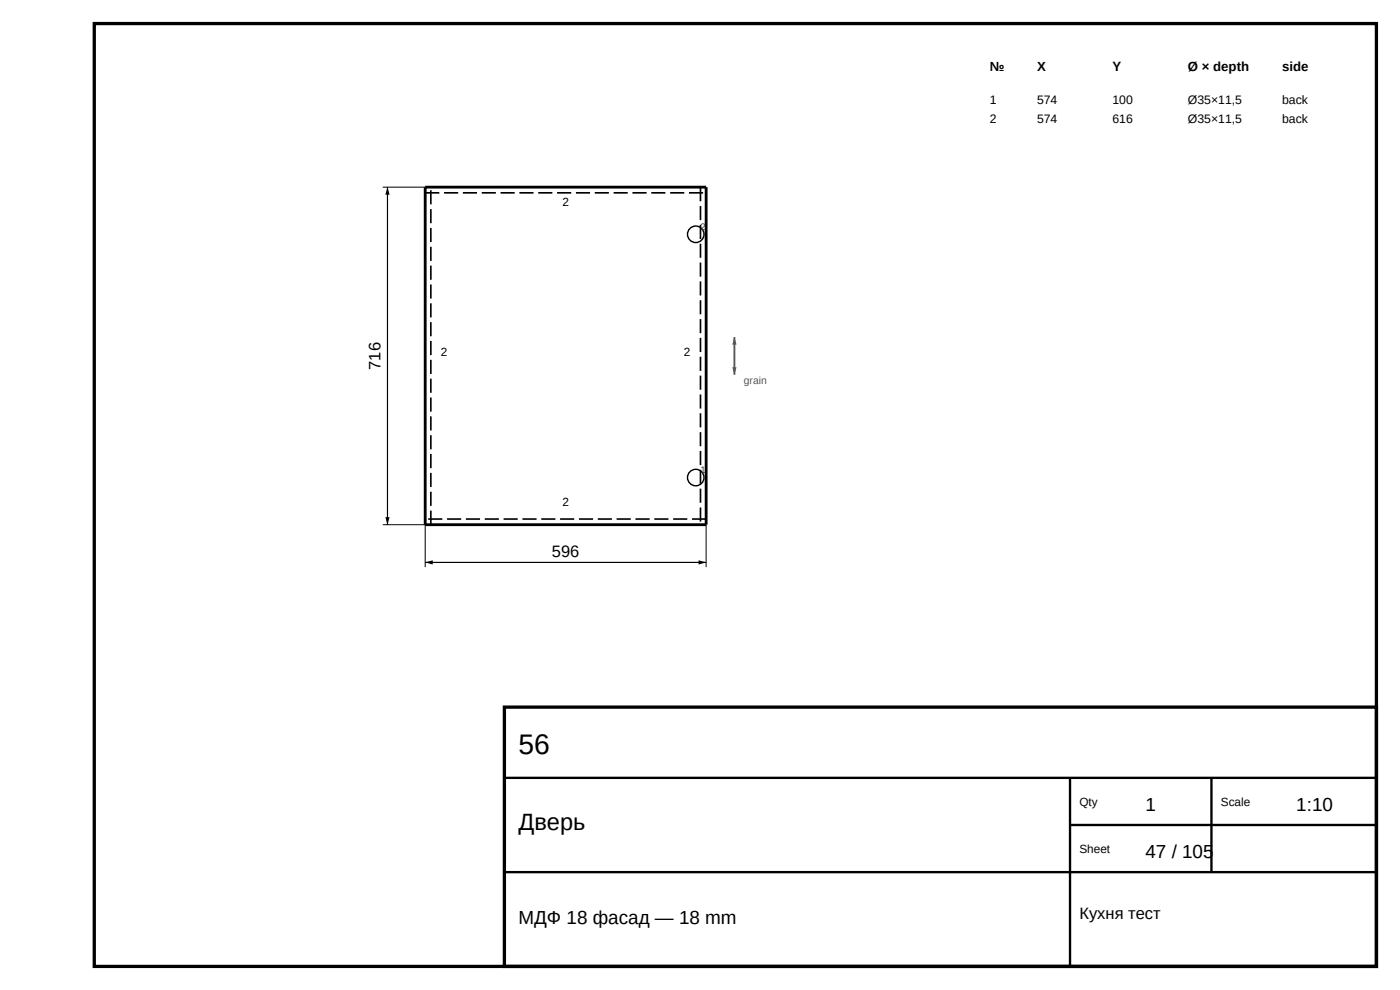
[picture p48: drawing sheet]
<svg xmlns="http://www.w3.org/2000/svg" width="297mm" height="210mm" viewBox="0 0 297 210" stroke-linecap="round" stroke-linejoin="round" font-family="sans-serif">
<defs><g id="words">
<text font-size="6" x="110" y="160">56</text>
<text font-size="5" x="110" y="176">Дверь</text>
<g font-size="4">
<text x="243" y="172">1</text>
<text x="275" y="172">1:10</text>
<text x="243" y="182">47 / 105</text>
<text x="110" y="196">МДФ 18 фасад — 18 mm</text>
</g>
<g font-size="3.5">
<text x="80.7" y="78.4" transform="rotate(-90 80.7 78.4)">716</text>
<text x="117.1" y="118.1">596</text>
<text x="229" y="195">Кухня тест</text>
</g>
<g font-size="2.8">
<text x="210" y="15">№</text>
<text x="220" y="15">X</text>
<text x="236" y="15">Y</text>
<text x="252" y="15">Ø × depth</text>
<text x="272" y="15">side</text>
</g>
<g font-size="2.6">
<text x="210" y="22">1</text>
<text x="220" y="22">574</text>
<text x="236" y="22">100</text>
<text x="252" y="22">Ø35×11,5</text>
<text x="272" y="22">back</text>
<text x="210" y="26">2</text>
<text x="220" y="26">574</text>
<text x="236" y="26">616</text>
<text x="252" y="26">Ø35×11,5</text>
<text x="272" y="26">back</text>
</g>
<g font-size="2.5">
<text x="119.3" y="43.7">2</text>
<text x="93.5" y="75.5">2</text>
<text x="145.1" y="75.5">2</text>
<text x="119.3" y="107.3">2</text>
<text x="229" y="171">Qty</text>
<text x="259" y="171">Scale</text>
<text x="229" y="181">Sheet</text>
</g>
<text font-size="2.2" fill="#555" x="157.8" y="81.5">grain</text>
<g font-size="2" fill="#a00">
<text x="148.6" y="48.7">2</text>
<text x="148.6" y="100.3">1</text>
</g>
</g></defs>
<path d="M20 5h272v200h-272zM107 150h185v55h-185z" fill="none" stroke="#000" stroke-width=".7" stroke-linecap="butt"/>
<path d="M107 165h185M227 165v40M227 175h65M257 165v20M107 185h185" fill="none" stroke="#000" stroke-width=".5"/>
<path d="M90.2 39.7h59.6v71.6h-59.6z" fill="none" stroke="#000" stroke-width=".6"/>
<path d="M148.6 39.7v71.6M90.2 40.9h59.6M91.4 111.3v-71.6M149.8 110.1h-59.6" fill="none" stroke="#000" stroke-width=".35" stroke-dasharray="3 1" stroke-linecap="butt"/>
<path d="M81.2 39.7h9M81.2 111.3h9v9M149.8 111.3v9" fill="none" stroke="#000" stroke-width=".21"/>
<path d="M82.2 39.7v71.6M90.2 119.3h59.6" fill="none" stroke="#000" stroke-width=".25"/>
<path d="M82.2 39.7l.4 1.6h-.9zM81.7 109.7h.9l-.4 1.6zM90.2 119.3l1.6-.4v.9zM148.2 118.9l1.6 .4-1.6 .5z" fill="#000"/>
<path d="M155.8 71.5v8" fill="none" stroke="#555" stroke-width=".4"/>
<g fill="#555">
<path d="M155.3 77.9h.9l-.4 1.6z"/>
<path d="M155.8 71.5l.4 1.6h-.9z"/>
</g>
<g fill="none" stroke="#000" stroke-width=".3">
<circle cx="147.6" cy="49.7" r="1.75"/>
<circle cx="147.6" cy="101.3" r="1.75"/>
</g>
<use href="#words"/>
</svg>
